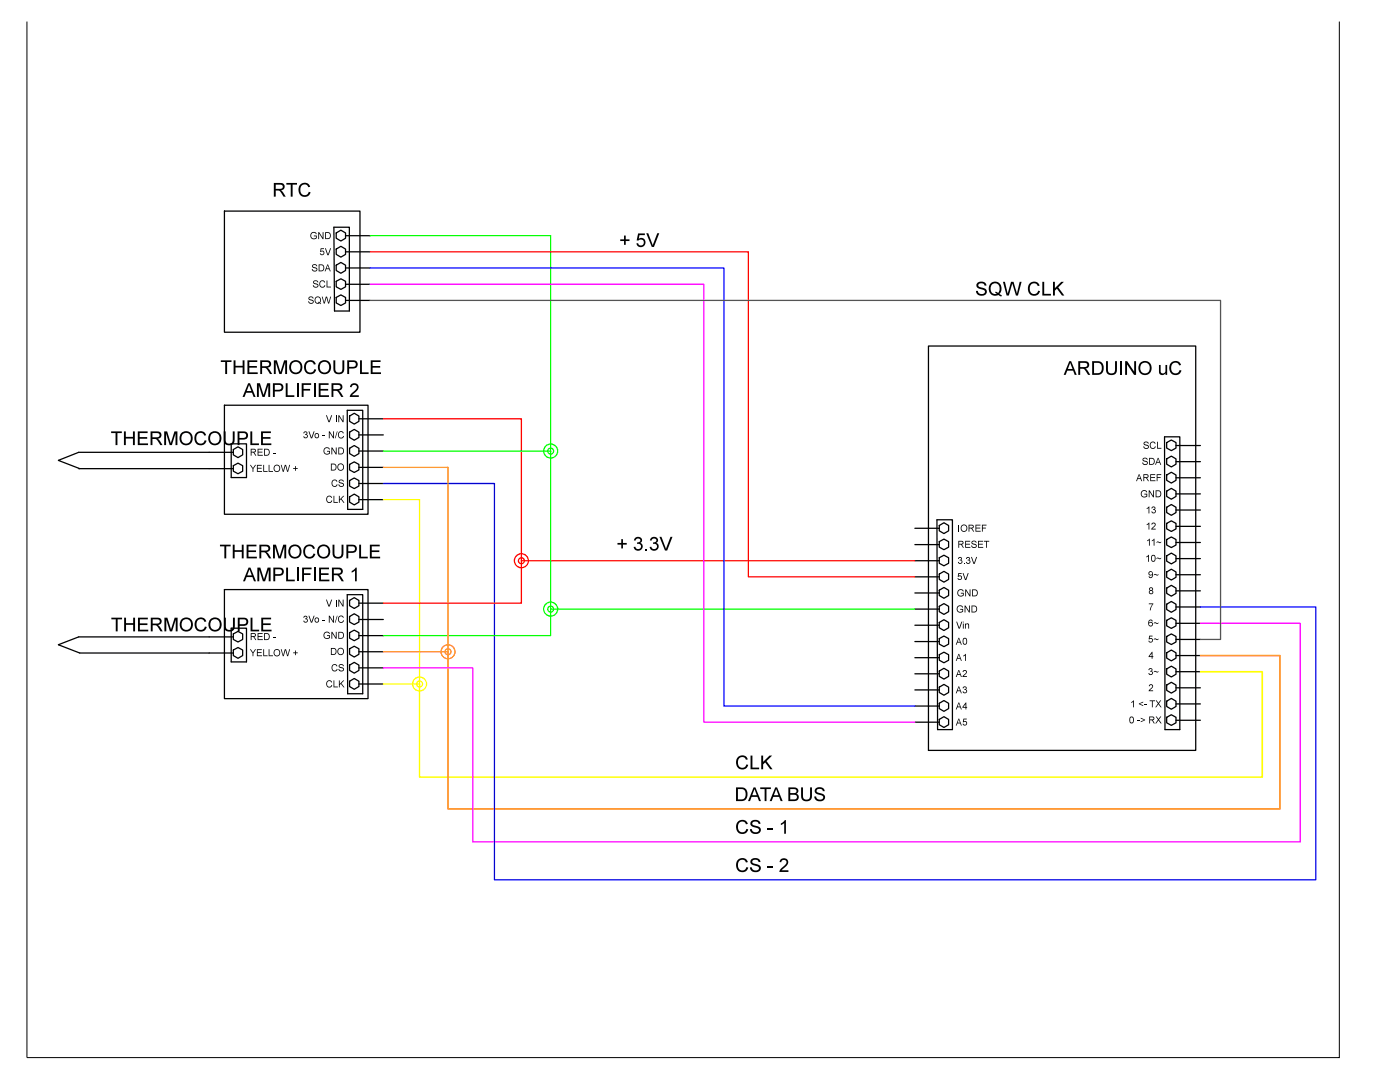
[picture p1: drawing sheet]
<svg xmlns="http://www.w3.org/2000/svg" width="279mm" height="216mm" viewBox="0 0 279 216" stroke-linecap="round" stroke-linejoin="round" font-family="sans-serif">
<g fill="#000">
<path d="M57.1 36.5h2.2v.3h-.9v2.4h-.4v-2.4h-.9zM60 36.8a1.16 1.16 0 0 1 1.9 .5l-.4 .1a.86 .86 0 0 0-1.1-.5 .86 .86 0 0 0-.4 1.2 .84 .84 0 0 0 .7 .8 .84 .84 0 0 0 .9-.6l.4 .1a1.26 1.26 0 0 1-1.6 .8 1.26 1.26 0 0 1-.8-1.6zM62.4 52.8a.57 .57 0 0 1 .9 .3h-.2a.33 .33 0 0 0-.3-.3 .33 .33 0 0 0-.3 .4 .72 .72 0 0 1 .8 .7 .59 .59 0 0 1-.6 .3 .59 .59 0 0 1-.5-.5h.2a.35 .35 0 0 0 .4 .4 .35 .35 0 0 0 .3-.5h-.1a.53 .53 0 0 1-.5-.1 .53 .53 0 0 1-.2-.6zM62.6 56a.57 .57 0 0 1 .9 .4h-.1a.33 .33 0 0 0-.4-.3 .33 .33 0 0 0-.3 .3 .72 .72 0 0 1 .8 .7 .59 .59 0 0 1-.6 .3 .59 .59 0 0 1-.5-.5h.2a.35 .35 0 0 0 .4 .4 .35 .35 0 0 0 .3-.5h-.1a.53 .53 0 0 1-.5-.1 .53 .53 0 0 1-.2-.6zM62.1 46.5a.64 .64 0 0 1 1.1 .2h-.1a.57 .57 0 0 0-.9 0 .57 .57 0 0 0 0 .8 .57 .57 0 0 0 .9-.1v-.2h-.5v-.2h.6v.5a.76 .76 0 0 1-1.1 .1 .76 .76 0 0 1 0-1.1zM63.5 46.3h.2l.7 1.1v-1.1h.2v1.4h-.2l-.7-1.1v1.1h-.2zM64 49.5h.7v.2h-.6v.4a.45 .45 0 0 1 .6 .2 .45 .45 0 0 1-.3 .6 .45 .45 0 0 1-.6-.4h.2a.29 .29 0 0 0 .4 .2 .29 .29 0 0 0 .1-.4 .29 .29 0 0 0-.5 0h-.1zM63.9 56.1l.6-.1 .4 .3-.2 .1a.49 .49 0 0 0-.7-.2 .49 .49 0 0 0-.1 .8 .43 .43 0 0 0 .5 .2 .43 .43 0 0 0 .4-.3h.1a.66 .66 0 0 1-.9 .4 .66 .66 0 0 1-.2-1zM65.2 56h.1v1.2h.7v.2h-.8zM64.9 49.5h.1l.5 1.3 .4-1.3h.2l-.5 1.4h-.3zM124.5 47h.4v.8h.7v.3h-.7v.8h-.4v-.8h-.7v-.3h.7zM127.4 46.6h1.3v.3h-1.1l-.1 .8a.91 .91 0 0 1 1.2 .3 .91 .91 0 0 1-.3 1.2 .91 .91 0 0 1-1.2-.2l-.2-.4 .4-.1a.59 .59 0 0 0 .8 .3 .59 .59 0 0 0 .1-.9 .59 .59 0 0 0-.9 .1h-.3z"/>
<path d="M129 46.5h.4l.9 2.5 .9-2.5h.4l-1.1 2.8h-.4zM195.1 56.4a1.09 1.09 0 0 1 1.8 .6h-.4a.63 .63 0 0 0-.7-.5 .63 .63 0 0 0-.5 .6l.3 .2a1.3 1.3 0 0 1 1.3 .9 1.11 1.11 0 0 1-1.1 .8 1.11 1.11 0 0 1-1-1h.3a.71 .71 0 0 0 .7 .7 .71 .71 0 0 0 .8-.6l-.4-.3a1.11 1.11 0 0 1-1.3-1.1zM200.2 56.2h.4l.5 2.4 .7-2.4h.5l.6 2.4 .6-2.4h.4l-.7 2.8h-.4l-.8-2.4-.7 2.4h-.4zM205.6 56.5a1.16 1.16 0 0 1 1.9 .5l-.4 .1a.87 .87 0 0 0-1.2-.5 .87 .87 0 0 0-.4 1.2 .84 .84 0 0 0 .8 .9 .84 .84 0 0 0 .9-.7l.4 .1a1.27 1.27 0 0 1-1.6 .8 1.27 1.27 0 0 1-.8-1.6zM208 56.2h.4v2.4h1.3v.4h-1.7zM210.1 56.2h.4v1.3l1.3-1.3h.5l-1.1 1.1 1.2 1.7h-.5l-1-1.4-.4 .4v1h-.4zM44.1 71.9h2.1v.3h-.9v2.4h-.4v-2.4h-.8zM46.6 71.9h.4v1.1h1.4v-1.1h.4v2.7h-.4v-1.3h-1.4v1.3h-.4zM49.4 71.9h1.9v.3h-1.5v.8h1.5v.4h-1.5v.9h1.6v.3h-2zM51.3 76.5h.6l.7 2.3 .7-2.3h.6v2.7h-.4v-2.3l-.7 2.3h-.4l-.7-2.3v2.3h-.4zM54.7 71.9h.5l.8 2.3 .7-2.3h.6v2.7h-.4v-2.3l-.7 2.3h-.4l-.8-2.3v2.3h-.3zM57 76.5h.4v2.4h1.3v.3h-1.7z"/>
<path d="M60.2 76.5h1.9v.3h-1.5v.8h1.3v.3h-1.3v1.3h-.4zM61.7 59.3a.56 .56 0 0 1 .9 .3h-.2a.32 .32 0 0 0-.4-.3 .32 .32 0 0 0-.2 .4 .72 .72 0 0 1 .8 .6 .58 .58 0 0 1-.6 .3 .58 .58 0 0 1-.5-.5h.2a.35 .35 0 0 0 .4 .4 .35 .35 0 0 0 .3-.5h-.1a.5 .5 0 0 1-.6-.1 .5 .5 0 0 1 0-.6zM61.1 72.1a1.17 1.17 0 0 1 1.9 .6h-.4a.87 .87 0 0 0-1.1-.4 .87 .87 0 0 0-.4 1.2 .84 .84 0 0 0 .7 .8 .84 .84 0 0 0 .9-.6l.4 .1a1.27 1.27 0 0 1-1.6 .8 1.27 1.27 0 0 1-.8-1.6zM63.6 76.5h2v.3h-1.6v.8h1.5v.3h-1.5v1h1.7v.3h-2.1zM64.2 59.2h.2l.3 1.2 .3-1.2h.3l.3 1.2 .3-1.2h.2l-.4 1.4h-.2l-.4-1.2-.3 1.2h-.2zM66.5 71.9h.4v1.6a.73 .73 0 0 0 .7 .9 .73 .73 0 0 0 .7-.9v-1.6h.4v1.6a1.09 1.09 0 0 1-1.1 1.2 1.09 1.09 0 0 1-1.1-1.2zM70.1 76.7a.9 .9 0 0 1 1.4 .2 .9 .9 0 0 1-.5 1.3l-.7 .7h1.3v.3h-1.8a2.92 2.92 0 0 1 1.3-1.6 .52 .52 0 0 0-.2-.8 .52 .52 0 0 0-.7 .5l-.4-.1zM71.9 71.9h.3v2.4h1.4v.3h-1.7zM74 71.9h2v.3h-1.6v.8h1.5v.4h-1.5v.9h1.6v.3h-2zM220.7 72.1h.4v1.5a.73 .73 0 0 0 .7 .9 .73 .73 0 0 0 .7-.9v-1.5h.4v1.5a1.1 1.1 0 0 1-1.1 1.2 1.1 1.1 0 0 1-1.1-1.2zM224.5 72.1h.4l1.4 2.1v-2.1h.4v2.7h-.4l-1.4-2.1v2.1h-.4zM231.3 72.8h.3v1.1a.5 .5 0 0 0 .5 .6 .5 .5 0 0 0 .5-.6v-1.1h.3v2h-.3v-.3a.69 .69 0 0 1-.8 .3 .69 .69 0 0 1-.5-.8z"/>
<path d="M233.8 72.3a1.17 1.17 0 0 1 1.9 .5l-.4 .1a.87 .87 0 0 0-1.1-.4 .87 .87 0 0 0-.5 1.1 .84 .84 0 0 0 .8 .9 .84 .84 0 0 0 .9-.7l.4 .1a1.27 1.27 0 0 1-1.6 .9 1.27 1.27 0 0 1-.8-1.7zM22.2 86.1h2.1v.3h-.9v2.4h-.3v-2.4h-.9zM24.7 86.1h.4v1.1h1.4v-1.1h.4v2.7h-.4v-1.3h-1.4v1.3h-.4zM27.5 86.1h2v.3h-1.6v.8h1.5v.4h-1.5v.9h1.6v.3h-2zM32.8 86.1h.6l.7 2.3 .7-2.3h.6v2.7h-.4v-2.3l-.7 2.3h-.4l-.8-2.3v2.3h-.3zM39.2 86.3a1.17 1.17 0 0 1 1.9 .5l-.3 .1a.87 .87 0 0 0-1.2-.4 .87 .87 0 0 0-.4 1.1 .84 .84 0 0 0 .7 .9 .84 .84 0 0 0 .9-.7l.4 .1a1.27 1.27 0 0 1-1.6 .9 1.27 1.27 0 0 1-.8-1.6zM44.7 86.1h.3v1.5a.73 .73 0 0 0 .7 .9 .73 .73 0 0 0 .7-.9v-1.5h.4v1.6a1.09 1.09 0 0 1-1.1 1.2 1.09 1.09 0 0 1-1-1.2zM50 86.1h.3v2.4h1.4v.3h-1.7zM49.9 92.8h.2l.4 .6 .4-.6h.2l-.5 .8v.5h-.2v-.5zM51.3 92.8h1v.1h-.9v.4h.8v.2h-.8v.5h.9v.1h-1zM51.4 89.5h1v.2h-.8v.4h.8v.2h-.8v.5h.9v.1h-1.1zM52.1 86.1h2v.3h-1.6v.8h1.5v.4h-1.5v.9h1.6v.3h-2z"/>
<path d="M52.5 92.8h.2v1.2h.7v.1h-.9zM53.6 92.8h.2v1.2h.7v.1h-.9zM54.5 90.3h.5v.2h-.5zM56 92.8h.2l.3 1.2 .3-1.2h.3l.3 1.2 .3-1.2h.2l-.4 1.3h-.2l-.3-1.2-.4 1.2h-.2zM58.9 93h.1v.4h.4v.2h-.4v.3h-.1v-.3h-.4v-.2h.4zM60.7 86.2a.36 .36 0 0 1 .5-.1 .36 .36 0 0 1 0 .6 .44 .44 0 0 1 0 .7 .44 .44 0 0 1-.7-.3l.2-.1a.29 .29 0 0 0 .3 .3 .29 .29 0 0 0 .3-.3 .29 .29 0 0 0-.4-.2v-.2a.23 .23 0 0 0 .3-.1 .23 .23 0 0 0-.2-.3 .23 .23 0 0 0-.3 .2h-.2zM61.6 86.1h.1l.5 1.2 .4-1.2h.2l-.5 1.4h-.2zM64.3 86.9h.5v.1h-.5zM64.7 89.4a.64 .64 0 0 1 1.1 .3h-.1a.57 .57 0 0 0-.9-.1 .57 .57 0 0 0 0 .9 .57 .57 0 0 0 .9-.1v-.3h-.4v-.1h.5v.5a.76 .76 0 0 1-1 0 .76 .76 0 0 1-.1-1.1zM65.1 82.9h.1l.5 1.2 .4-1.2h.2l-.5 1.3h-.3zM65.6 86.1h.2l.7 1.1v-1.1h.2v1.4h-.2l-.7-1.1v1.1h-.2zM66.1 89.3h.2l.7 1.1v-1.1h.2v1.4h-.2l-.7-1.1v1.1h-.2z"/>
<path d="M65.3 99.1l.6-.2 .4 .4-.2 .1a.49 .49 0 0 0-.7-.2 .49 .49 0 0 0-.1 .7 .43 .43 0 0 0 .5 .3 .43 .43 0 0 0 .3-.4l.2 .1a.66 .66 0 0 1-1 .4 .66 .66 0 0 1-.1-1.1zM67.2 86.1h.2l-.4 1.4h-.2zM67 82.9h.2v1.3h-.2zM66.3 95.9l.7-.2 .3 .4h-.1a.49 .49 0 0 0-.8-.1 .49 .49 0 0 0 0 .7 .43 .43 0 0 0 .4 .3 .43 .43 0 0 0 .4-.4l.2 .1a.67 .67 0 0 1-1 .3 .67 .67 0 0 1-.2-1zM67.5 82.9h.2l.7 1.1v-1.1h.2v1.3h-.2l-.7-1.1v1.1h-.2zM67.7 95.8a.57 .57 0 0 1 .9 .3h-.1a.33 .33 0 0 0-.4-.3 .33 .33 0 0 0-.3 .4 .73 .73 0 0 1 .8 .6 .59 .59 0 0 1-.6 .3 .59 .59 0 0 1-.5-.5h.2a.35 .35 0 0 0 .4 .4 .35 .35 0 0 0 .3-.4l-.1-.1a.53 .53 0 0 1-.5-.1 .53 .53 0 0 1-.2-.5zM67.6 86.2l.7-.1 .3 .3-.2 .1a.49 .49 0 0 0-.7-.2 .49 .49 0 0 0 0 .8 .43 .43 0 0 0 .4 .2 .43 .43 0 0 0 .4-.3h.1a.66 .66 0 0 1-.9 .4 .66 .66 0 0 1-.2-1zM228.1 91.4a.57 .57 0 0 1 .9 .3h-.1a.33 .33 0 0 0-.4-.3 .33 .33 0 0 0-.3 .4 .72 .72 0 0 1 .9 .7 .59 .59 0 0 1-.7 .3 .59 .59 0 0 1-.4-.5h.1a.35 .35 0 0 0 .4 .4 .35 .35 0 0 0 .3-.5h-.1a.53 .53 0 0 1-.5-.1 .53 .53 0 0 1-.1-.6zM228.4 88.2a.57 .57 0 0 1 .9 .3h-.2a.33 .33 0 0 0-.4-.3 .33 .33 0 0 0-.3 .4 .72 .72 0 0 1 .9 .7 .59 .59 0 0 1-.6 .3 .59 .59 0 0 1-.5-.5h.1a.35 .35 0 0 0 .4 .3 .35 .35 0 0 0 .3-.4 .53 .53 0 0 1-.6-.2 .53 .53 0 0 1-.1-.5zM227.9 98a.64 .64 0 0 1 1 .2l-.1 .1a.57 .57 0 0 0-.9-.1 .57 .57 0 0 0 0 .8 .57 .57 0 0 0 .9 0v-.3h-.4v-.2h.6v.5a.76 .76 0 0 1-1.1 .1 .76 .76 0 0 1 0-1.1zM229.3 97.8h.1l.7 1.2v-1.2h.2v1.4h-.2l-.7-1.1v1.1h-.1zM229.6 94.6h.9v.2h-.8v.4h.8v.2h-.8v.4h.9v.2h-1z"/>
<path d="M229.6 88.3l.7-.2 .3 .4-.1 .1a.49 .49 0 0 0-.8-.2 .49 .49 0 0 0 0 .7 .43 .43 0 0 0 .4 .3 .43 .43 0 0 0 .4-.3h.2a.66 .66 0 0 1-1 .4 .66 .66 0 0 1-.2-1.1zM230.8 94.6h1v.2h-.8v.4h.6v.2h-.6v.6h-.2zM230.9 88.1h.2v1.3h.7v.1h-.9zM43.9 108.7h2.1v.3h-.8v2.4h-.4v-2.4h-.9zM46.5 108.7h.3v1.1h1.5v-1.1h.3v2.7h-.3v-1.3h-1.5v1.3h-.3zM49.2 108.7h2v.3h-1.6v.8h1.5v.4h-1.5v.9h1.7v.3h-2.1zM51.4 113.3h.6l.7 2.3 .7-2.3h.6v2.7h-.4v-2.3l-.7 2.3h-.4l-.8-2.3v2.3h-.3zM54.5 108.7h.6l.7 2.3 .7-2.3h.6v2.7h-.4v-2.3l-.7 2.3h-.4l-.7-2.3v2.3h-.4zM57.1 113.3h.4v2.4h1.3v.3h-1.7zM60.3 113.3h1.9v.3h-1.5v.8h1.3v.3h-1.3v1.3h-.4zM60.9 108.9a1.17 1.17 0 0 1 2 .6h-.4a.87 .87 0 0 0-1.2-.4 .87 .87 0 0 0-.4 1.1 .84 .84 0 0 0 .7 .9 .84 .84 0 0 0 1-.6h.3a1.27 1.27 0 0 1-1.6 .9 1.27 1.27 0 0 1-.8-1.6zM63.7 113.3h2v.3h-1.6v.8h1.5v.3h-1.5v1h1.6v.3h-2z"/>
<path d="M66.6 98.9h.1v1.3h.7v.1h-.8zM67.6 98.9h.2v.7l.7-.7h.2l-.6 .6 .7 .8h-.2l-.6-.7-.2 .3v.4h-.2zM66.4 108.7h.3v1.6a.73 .73 0 0 0 .8 .8 .73 .73 0 0 0 .7-.8v-1.6h.3v1.6a1.09 1.09 0 0 1-1 1.2 1.09 1.09 0 0 1-1.1-1.2zM70.2 113.9l.8-.6h.2v2.7h-.3v-2.1l-.7 .4zM71.7 108.7h.4v2.4h1.3v.3h-1.7zM73.8 108.7h2v.3h-1.6v.8h1.5v.4h-1.5v.9h1.7v.3h-2.1zM124 107.6h.3v.7h.8v.4h-.8v.7h-.3v-.7h-.8v-.4h.8zM126.8 107.3a.72 .72 0 0 1 1.1 0 .72 .72 0 0 1-.1 1 .87 .87 0 0 1 0 1.5 .87 .87 0 0 1-1.3-.7h.3a.55 .55 0 0 0 .6 .5 .55 .55 0 0 0 .5-.7 .55 .55 0 0 0-.8-.4l.1-.3a.44 .44 0 0 0 .6-.2 .44 .44 0 0 0-.2-.6 .44 .44 0 0 0-.6 .2l-.2 .3-.3-.1zM128.8 109.5h.3v.4h-.3zM130 107.3a.72 .72 0 0 1 1.1 0 .72 .72 0 0 1-.1 1 .87 .87 0 0 1 0 1.5 .87 .87 0 0 1-1.3-.7h.3a.55 .55 0 0 0 .6 .5 .55 .55 0 0 0 .5-.7 .55 .55 0 0 0-.8-.4l.1-.3a.44 .44 0 0 0 .5-.2 .44 .44 0 0 0-.1-.6 .44 .44 0 0 0-.6 .2l-.2 .3-.3-.1zM131.6 107.1h.4l.9 2.4 .9-2.4h.4l-1.1 2.8h-.4zM191.3 114.3h.6v.2h-.5l-.1 .4a.45 .45 0 0 1 .7 .2 .45 .45 0 0 1-.4 .6 .45 .45 0 0 1-.5-.3h.2a.29 .29 0 0 0 .4 .1 .29 .29 0 0 0 .1-.4 .29 .29 0 0 0-.5 0h-.2z"/>
<path d="M191.3 111.2a.36 .36 0 0 1 .6 0 .36 .36 0 0 1-.1 .5 .43 .43 0 0 1 0 .8 .43 .43 0 0 1-.6-.4h.1a.28 .28 0 0 0 .4 .3 .28 .28 0 0 0 .2-.4 .28 .28 0 0 0-.4-.2v-.1a.23 .23 0 0 0 .3-.2 .23 .23 0 0 0-.2-.3 .23 .23 0 0 0-.2 .2l-.2 .1zM191.3 104.7h.2v1.4h-.2zM191.2 117.8a.64 .64 0 0 1 1.1 .2h-.1a.57 .57 0 0 0-.9 0 .57 .57 0 0 0 0 .8 .57 .57 0 0 0 .9-.1v-.2h-.4v-.2h.5v.5a.76 .76 0 0 1-1 .1 .76 .76 0 0 1-.1-1.1zM192.3 112.4h.2v.1h-.2zM192.1 114.3h.2l.4 1.3 .4-1.3h.2l-.5 1.4h-.2zM192.6 107.9h1v.2h-.8v.4h.8v.2h-.8v.4h.9v.2h-1.1zM192.6 117.6h.2l.7 1.1v-1.1h.2v1.4h-.2l-.7-1.1v1.1h-.2zM192.9 111.2a.36 .36 0 0 1 .6 0 .36 .36 0 0 1-.1 .5 .43 .43 0 0 1 0 .8 .43 .43 0 0 1-.6-.4h.1a.28 .28 0 0 0 .4 .3 .28 .28 0 0 0 .2-.4 .28 .28 0 0 0-.4-.2v-.1a.23 .23 0 0 0 .3-.2 .23 .23 0 0 0-.2-.3 .23 .23 0 0 0-.2 .2l-.2 .1zM194 108a.56 .56 0 0 1 .9 .3h-.2a.33 .33 0 0 0-.3-.3 .33 .33 0 0 0-.3 .4 .72 .72 0 0 1 .8 .6 .59 .59 0 0 1-.6 .3 .59 .59 0 0 1-.5-.5h.2a.35 .35 0 0 0 .4 .4 .35 .35 0 0 0 .3-.4l-.1-.1a.53 .53 0 0 1-.5-.1 .53 .53 0 0 1-.2-.5zM193.8 111.1h.2l.4 1.3 .4-1.3h.2l-.5 1.4h-.2zM194.7 104.7h1v.2h-.9v.4h.8v.2h-.8v.4h.9v.2h-1zM195.2 107.9h1v.2h-.8v.4h.7v.2h-.7v.4h.8v.2h-1z"/>
<path d="M196 104.7h.9v.2h-.8v.4h.7v.2h-.7v.6h-.1zM196.3 107.9h1.1v.2h-.4v1.2h-.2v-1.2h-.5zM228.8 111.1l.5-.4v1.4h-.2v-1.1l-.3 .2zM228.8 104.6l.6-.3v1.4h-.2v-1.1l-.4 .2zM228.8 101.4l.6-.3v1.3h-.2v-1l-.4 .2zM228.9 107.8l.6-.3v1.4h-.2v-1.1l-.4 .2zM229.9 101.2a.36 .36 0 0 1 .6-.1 .36 .36 0 0 1-.1 .6 .43 .43 0 0 1 0 .7 .43 .43 0 0 1-.6-.3l.1-.1a.28 .28 0 0 0 .4 .3 .28 .28 0 0 0 .2-.3 .28 .28 0 0 0-.4-.2v-.2a.23 .23 0 0 0 .3-.2 .23 .23 0 0 0-.2-.2 .23 .23 0 0 0-.2 .2h-.2zM230.4 114.6l.6 .1 .2-.2-.1 .3h-.3a.34 .34 0 0 0-.5 .1zM229.9 107.8l.5-.3v1.4h-.2v-1.1l-.3 .2zM229.9 104.4a.48 .48 0 0 1 .7 .2 .48 .48 0 0 1-.3 .6l-.3 .3h.6v.2h-.9l.2-.3a.71 .71 0 0 0 .5-.9h-.3l-.2 .2h-.1zM230.9 111.3l.6 .1 .2-.1v.2l-.3 .1a.34 .34 0 0 0-.6 0zM230.9 108.1l.6 .1 .3-.2-.1 .3-.3 .1a.34 .34 0 0 0-.6 0z"/>
<path d="M22.2 123.2h2.2v.4h-.9v2.4h-.4v-2.4h-.9zM24.8 123.2h.4v1.1h1.4v-1.1h.4v2.8h-.4v-1.3h-1.4v1.3h-.4zM27.5 123.2h2v.4h-1.6v.8h1.5v.3h-1.5v.9h1.7v.4h-2.1zM32.8 123.2h.6l.7 2.4 .8-2.4h.5v2.8h-.3v-2.3l-.8 2.3h-.4l-.7-2.3v2.3h-.4zM39.3 123.5a1.17 1.17 0 0 1 1.9 .5l-.4 .1a.87 .87 0 0 0-1.2-.5 .87 .87 0 0 0-.4 1.2 .84 .84 0 0 0 .8 .9 .84 .84 0 0 0 .9-.7l.4 .1a1.27 1.27 0 0 1-1.6 .9 1.27 1.27 0 0 1-.8-1.7zM44.7 123.2h.4v1.6a.73 .73 0 0 0 .7 .9 .73 .73 0 0 0 .7-.9v-1.6h.4v1.6a1.09 1.09 0 0 1-1.1 1.2 1.09 1.09 0 0 1-1.1-1.2zM50 123.2h.4v2.4h1.3v.4h-1.7zM49.9 129.5h.2l.4 .7 .4-.7h.2l-.5 .8v.6h-.2v-.6zM51.3 129.5h1v.2h-.9v.4h.8v.2h-.8v.5h.9v.1h-1zM51.4 126.3h1v.2h-.8v.4h.8v.2h-.8v.5h.9v.1h-1.1zM52.1 123.2h2v.4h-1.6v.8h1.5v.3h-1.5v.9h1.7v.4h-2.1zM52.5 129.5h.2v1.3h.7v.1h-.9z"/>
<path d="M53.6 129.5h.2v1.3h.7v.1h-.9zM54.5 127.1h.5v.2h-.5zM56 129.5h.2l.3 1.2 .3-1.2h.3l.3 1.2 .3-1.2h.2l-.4 1.4h-.2l-.3-1.2-.4 1.2h-.2zM58.9 129.8h.1v.4h.4v.1h-.4v.4h-.1v-.4h-.4v-.1h.4zM60.7 123a.36 .36 0 0 1 .5-.1 .36 .36 0 0 1 0 .6 .44 .44 0 0 1 0 .7 .44 .44 0 0 1-.7-.3l.2-.1a.29 .29 0 0 0 .3 .3 .29 .29 0 0 0 .3-.3 .29 .29 0 0 0-.4-.2v-.2a.23 .23 0 0 0 .3-.2 .23 .23 0 0 0-.2-.2 .23 .23 0 0 0-.3 .2h-.2zM61.6 122.9h.1l.5 1.2 .4-1.2h.2l-.5 1.3h-.2zM64.3 123.7h.5v.1h-.5zM64.7 126.2a.64 .64 0 0 1 1.1 .3h-.1a.57 .57 0 0 0-.9-.1 .57 .57 0 0 0 0 .9 .57 .57 0 0 0 .9-.1v-.3h-.4v-.2h.5v.6a.76 .76 0 0 1-1 0 .76 .76 0 0 1-.1-1.1zM65.1 119.6h.1l.5 1.3 .4-1.3h.2l-.5 1.4h-.3zM65.6 122.9h.2l.7 1.1v-1.1h.2v1.3h-.2l-.7-1.1v1.1h-.2zM66.1 126.1h.2l.7 1.1v-1.1h.2v1.4h-.2l-.7-1.1v1.1h-.2zM65.3 135.9l.6-.1 .4 .3-.2 .1a.49 .49 0 0 0-.7-.2 .49 .49 0 0 0-.1 .8 .43 .43 0 0 0 .5 .2 .43 .43 0 0 0 .3-.3h.2a.66 .66 0 0 1-1 .4 .66 .66 0 0 1-.1-1z"/>
<path d="M66.6 135.8h.1v1.2h.7v.2h-.8zM67.2 122.9h.2l-.4 1.3h-.2zM67 119.6h.2v1.4h-.2zM66.3 132.7l.7-.2 .3 .4-.1 .1a.49 .49 0 0 0-.8-.2 .49 .49 0 0 0 0 .7 .43 .43 0 0 0 .4 .3 .43 .43 0 0 0 .4-.3h.2a.67 .67 0 0 1-1 .4 .67 .67 0 0 1-.2-1.1zM67.5 119.6h.2l.7 1.2v-1.2h.2v1.4h-.2l-.7-1.1v1.1h-.2zM67.7 132.6a.57 .57 0 0 1 .9 .3h-.1a.33 .33 0 0 0-.4-.3 .33 .33 0 0 0-.3 .4 .73 .73 0 0 1 .8 .7 .59 .59 0 0 1-.6 .3 .59 .59 0 0 1-.5-.5h.2a.35 .35 0 0 0 .4 .4 .35 .35 0 0 0 .3-.5h-.1a.53 .53 0 0 1-.5-.1 .53 .53 0 0 1-.2-.6zM67.6 135.8h.2v.7l.7-.7h.2l-.6 .5 .7 .9h-.2l-.6-.7-.2 .2v.5h-.2zM67.6 123l.7-.2 .3 .4-.2 .1a.49 .49 0 0 0-.7-.2 .49 .49 0 0 0 0 .8 .43 .43 0 0 0 .4 .2 .43 .43 0 0 0 .4-.3h.1a.66 .66 0 0 1-.9 .4 .66 .66 0 0 1-.2-1zM190.8 124h.2l.4 1.3 .5-1.3h.1l-.4 1.4h-.3zM191.1 121a.64 .64 0 0 1 1.1 .2l-.2 .1a.57 .57 0 0 0-.8-.1 .57 .57 0 0 0 0 .8 .57 .57 0 0 0 .8-.1v-.2h-.4v-.2h.6v.5a.76 .76 0 0 1-1.1 .1 .76 .76 0 0 1 0-1.1zM192.3 137.1a.36 .36 0 0 1 .5-.1 .36 .36 0 0 1-.1 .6 .43 .43 0 0 1 .1 .7 .43 .43 0 0 1-.7-.3l.2-.1a.28 .28 0 0 0 .3 .3 .28 .28 0 0 0 .2-.3 .28 .28 0 0 0-.4-.2l.1-.2a.23 .23 0 0 0 .3-.2 .23 .23 0 0 0-.2-.2 .23 .23 0 0 0-.3 .2h-.2zM192.5 120.8h.2l.7 1.1v-1.1h.1v1.4h-.1l-.7-1.1v1.1h-.2z"/>
<path d="M192.6 124.4h.1v.2a.35 .35 0 0 1 .5-.2 .35 .35 0 0 1 .2 .4v.6h-.2v-.6a.24 .24 0 0 0-.1-.3 .24 .24 0 0 0-.3 .2l-.1 .7h-.1zM192.2 130.8l.6-.3v1.4h-.2v-1.1l-.4 .2zM192.2 133.8a.48 .48 0 0 1 .8 .2 .48 .48 0 0 1-.4 .7l-.3 .2h.7v.2h-.9l.1-.3a.71 .71 0 0 0 .5-.9h-.3l-.1 .2h-.2zM229.3 133.4a.36 .36 0 0 1 .6 0 .36 .36 0 0 1-.1 .5 .43 .43 0 0 1 .1 .8 .43 .43 0 0 1-.7-.4h.2a.28 .28 0 0 0 .3 .3 .28 .28 0 0 0 .2-.4 .28 .28 0 0 0-.4-.2v-.1a.23 .23 0 0 0 .3-.2 .23 .23 0 0 0-.1-.3 .23 .23 0 0 0-.3 .2l-.2 .1zM229.4 126.8h.6v.2h-.5l-.1 .4a.45 .45 0 0 1 .7 .2 .45 .45 0 0 1-.4 .6 .45 .45 0 0 1-.5-.4h.2a.29 .29 0 0 0 .4 .2 .29 .29 0 0 0 .1-.4 .29 .29 0 0 0-.5 0h-.2zM229.3 120.4h.9l-.6 1.4h-.1v-.4l.5-.8h-.7zM229.4 136.6a.47 .47 0 0 1 .7 .3 .47 .47 0 0 1-.4 .6l-.2 .3h.6v.1h-.9l.2-.3a.61 .61 0 0 0 .4-.9l-.5 .2zM230.4 133.9l.6 .1 .2-.1-.1 .2-.3 .1a.34 .34 0 0 0-.5 0zM230.4 127.4l.6 .2 .2-.2-.1 .2-.3 .1a.34 .34 0 0 0-.5 0zM230.4 124.2l.6 .1 .2-.1-.1 .2-.3 .1a.34 .34 0 0 0-.5 0zM147.3 151a1.17 1.17 0 0 1 1.9 .5l-.3 .1a.87 .87 0 0 0-1.2-.4 .87 .87 0 0 0-.4 1.1 .84 .84 0 0 0 .7 .9 .84 .84 0 0 0 .9-.7l.4 .1a1.27 1.27 0 0 1-1.6 .9 1.27 1.27 0 0 1-.8-1.7zM149.8 150.8h.4v2.4h1.3v.3h-1.7z"/>
<path d="M151.9 150.8h.4v1.2l1.3-1.2h.5l-1.1 1.1 1.2 1.6h-.5l-1-1.4-.4 .4v1h-.4zM151.7 157.1h2.1v.4h-.8v2.4h-.4v-2.4h-.9zM159.9 157.1h.4v1.6a.73 .73 0 0 0 .7 .9 .73 .73 0 0 0 .7-.9v-1.6h.3v1.6a1.09 1.09 0 0 1-1 1.2 1.09 1.09 0 0 1-1.1-1.2zM162.8 157.3a1.08 1.08 0 0 1 1.8 .6h-.4a.63 .63 0 0 0-.6-.5 .63 .63 0 0 0-.6 .5l.3 .3a1.29 1.29 0 0 1 1.4 .9 1.11 1.11 0 0 1-1.2 .8 1.11 1.11 0 0 1-1-1h.4a.71 .71 0 0 0 .7 .7 .71 .71 0 0 0 .7-.6l-.4-.3a1.11 1.11 0 0 1-1.3-1.1zM192.3 143.4h.6v.2h-.5l-.1 .4a.45 .45 0 0 1 .7 .2 .45 .45 0 0 1-.3 .6 .45 .45 0 0 1-.6-.4h.2a.29 .29 0 0 0 .4 .2 .29 .29 0 0 0 .1-.5 .29 .29 0 0 0-.5 0h-.1zM225.8 140.1l.5-.4v1.4h-.2v-1l-.3 .2zM227 143.8h.4v.1h-.4zM227.3 140.4l.9-.4v.2l-.7 .2 .7 .3v.2l-.9-.4zM228.3 140.5h.5v.2h-.5zM227.7 143.2l.8 .4v.1l-.8 .4v-.2l.7-.2-.7-.3zM229.4 139.7h1.1v.2h-.4v1.2h-.2v-1.2h-.5zM230.6 139.7h.2l.4 .6 .3-.6h.2l-.4 .7 .5 .7h-.2l-.4-.6-.5 .6h-.2l.6-.7z"/>
<path d="M230.6 143h.2l.4 .5 .4-.5h.2l-.5 .6 .5 .8h-.2l-.4-.7-.4 .7h-.2l.5-.8zM147.3 163.9a1.17 1.17 0 0 1 1.9 .5l-.3 .1a.87 .87 0 0 0-1.2-.5 .87 .87 0 0 0-.4 1.2 .84 .84 0 0 0 .7 .9 .84 .84 0 0 0 1-.7l.3 .1a1.27 1.27 0 0 1-1.6 .8 1.27 1.27 0 0 1-.8-1.6zM147.3 171.5a1.17 1.17 0 0 1 1.9 .5l-.3 .1a.87 .87 0 0 0-1.2-.5 .87 .87 0 0 0-.4 1.2 .84 .84 0 0 0 .7 .9 .84 .84 0 0 0 1-.7l.3 .1a1.27 1.27 0 0 1-1.6 .9 1.27 1.27 0 0 1-.8-1.7zM150 163.8a1.09 1.09 0 0 1 1.8 .6h-.4a.63 .63 0 0 0-.7-.5 .63 .63 0 0 0-.5 .6l.3 .2a1.3 1.3 0 0 1 1.3 .9 1.12 1.12 0 0 1-1.1 .8 1.12 1.12 0 0 1-1-1h.3a.71 .71 0 0 0 .7 .7 .71 .71 0 0 0 .8-.6l-.4-.3a1.11 1.11 0 0 1-1.3-1.1zM150 171.5a1.09 1.09 0 0 1 1.8 .5h-.4a.63 .63 0 0 0-.7-.5 .63 .63 0 0 0-.5 .6l.3 .2a1.3 1.3 0 0 1 1.3 .9 1.12 1.12 0 0 1-1.1 .8 1.12 1.12 0 0 1-1-.9h.3a.71 .71 0 0 0 .7 .6 .71 .71 0 0 0 .8-.6l-.4-.3a1.11 1.11 0 0 1-1.3-1zM153.2 165.2h1v.3h-1zM153.2 172.8h1v.3h-1zM155.8 164.3l.8-.7h.2v2.8h-.3v-2.2l-.7 .4zM155.8 171.4a.9 .9 0 0 1 1.4 .3 .9 .9 0 0 1-.4 1.3l-.8 .7h1.3v.3h-1.8a2.93 2.93 0 0 1 1.3-1.6 .52 .52 0 0 0-.2-.8 .52 .52 0 0 0-.7 .5l-.3-.1z"/>
<path d="M54.6 36.5h1.3a.75 .75 0 0 1 .9 .6 .75 .75 0 0 1-.7 .9l.9 1.2h-.4l-.7-1-.5-.2h-.4v1.2h-.4zM55 36.8v.9h.8a.45 .45 0 0 0 .6-.4 .45 .45 0 0 0-.5-.5z"/>
<path d="M63.6 52.8h.5a.7 .7 0 0 1 .6 .6 .7 .7 0 0 1-.6 .7h-.5zM63.8 52.9v1.1a.57 .57 0 0 0 .8-.6 .57 .57 0 0 0-.8-.5z"/>
<path d="M65.3 52.8h.2l.5 1.3h-.2l-.1-.4h-.6l-.1 .4h-.2zM65.4 52.9l-.2 .7h.4z"/>
<path d="M64.9 46.3h.5a.7 .7 0 0 1 .6 .7 .7 .7 0 0 1-.6 .7h-.5zM65.1 46.5v1a.57 .57 0 0 0 .8-.5 .57 .57 0 0 0-.8-.5z"/>
<path d="M197.8 56.5a1.37 1.37 0 0 1 1.9 .2 1.37 1.37 0 0 1-.2 1.9l.5 .3-.2 .3-.2-.1a.53 .53 0 0 0-.8-.1 1.43 1.43 0 0 1-1.4-.9 1.43 1.43 0 0 1 .4-1.6zM198 56.8a1.06 1.06 0 0 0-.2 1.3 1.06 1.06 0 0 0 1.2 .5l-.4-.1 .1-.3 .5 .3a1.08 1.08 0 0 0 .3-1.3 1.08 1.08 0 0 0-1.1-.6z"/>
<path d="M49.5 76.5h.4l1.1 2.7h-.4l-.3-.8h-1.2l-.3 .8h-.4zM49.7 76.8l-.5 1.2h1z"/>
<path d="M51.9 71.9h1.2a.75 .75 0 0 1 1 .6 .75 .75 0 0 1-.7 .9l.9 1.2h-.4l-.7-1-.5-.2h-.4v1.2h-.4zM52.3 72.2v.9h.8a.45 .45 0 0 0 .6-.4 .45 .45 0 0 0-.5-.5z"/>
<path d="M54.5 76.5h1a.85 .85 0 0 1 1.1 .8 .85 .85 0 0 1-1.1 .8h-.7v1.1h-.3zM54.8 76.8v1h.7a.5 .5 0 0 0 .7-.5 .5 .5 0 0 0-.7-.5z"/>
<path d="M58.1 72.2a1.36 1.36 0 0 1 1.9 .2 1.36 1.36 0 0 1-.2 1.9 1.36 1.36 0 0 1-1.9-.3l-.2-1zM58.4 72.4a1.07 1.07 0 0 0-.2 1.4 1.07 1.07 0 0 0 1.3 .4 1.06 1.06 0 0 0 .4-1.5 1.06 1.06 0 0 0-1.5-.3z"/>
<path d="M63.8 72.2a1.36 1.36 0 0 1 2 .2 1.36 1.36 0 0 1-.3 1.9 1.36 1.36 0 0 1-1.9-.3l-.1-1zM64.1 72.4a1.07 1.07 0 0 0-.2 1.4 1.07 1.07 0 0 0 1.3 .4 1.06 1.06 0 0 0 .4-1.5 1.06 1.06 0 0 0-1.5-.3z"/>
<path d="M63 59.3a.71 .71 0 0 1 1 .1 .71 .71 0 0 1-.1 1l.2 .2-.1 .1a.37 .37 0 0 0-.6-.1 .76 .76 0 0 1-.6-.5 .76 .76 0 0 1 .2-.8zM63.1 59.5a.57 .57 0 0 0-.1 .7 .57 .57 0 0 0 .6 .2l-.2-.1 .1-.1 .2 .1a.55 .55 0 0 0 .1-.7 .55 .55 0 0 0-.7-.1z"/>
<path d="M66.2 76.5h1.2a.75 .75 0 0 1 .9 .6 .75 .75 0 0 1-.7 .8l.4 .4 .5 .9h-.4l-.7-1.1-.4-.1h-.5v1.2h-.3zM66.5 76.8v.8h.8a.45 .45 0 0 0 .7-.3 .45 .45 0 0 0-.6-.5z"/>
<path d="M69.3 71.9h1a.85 .85 0 0 1 1.1 .8 .85 .85 0 0 1-1 .8h-.7v1.1h-.4zM69.7 72.2v1h.7a.5 .5 0 0 0 .6-.5 .5 .5 0 0 0-.6-.5z"/>
<path d="M213.4 72.1h.4l1.1 2.7h-.4l-.3-.8h-1.2l-.3 .8h-.4zM213.6 72.4l-.5 1.2h.9z"/>
<path d="M215.2 72.1h1.2a.75 .75 0 0 1 1 .6 .75 .75 0 0 1-.8 .8l.4 .4 .6 .9h-.5l-.7-1.1-.4-.1h-.4v1.2h-.4zM215.6 72.4v.8h.7a.45 .45 0 0 0 .7-.3 .45 .45 0 0 0-.6-.5z"/>
<path d="M218 72.1h.9a1.37 1.37 0 0 1 1.4 1.3 1.37 1.37 0 0 1-1.3 1.4h-1zM218.3 72.4v2.1h.6a1.03 1.03 0 0 0 1-1.1 1.03 1.03 0 0 0-1-1z"/>
<path d="M227.6 72.4a1.36 1.36 0 0 1 1.9 .1 1.36 1.36 0 0 1-.2 2 1.36 1.36 0 0 1-2-.3l-.1-1.1zM227.8 72.6a1.07 1.07 0 0 0-.1 1.4 1.07 1.07 0 0 0 1.3 .4 1.06 1.06 0 0 0 .4-1.5 1.06 1.06 0 0 0-1.6-.3z"/>
<path d="M30 86.1h1.3a.75 .75 0 0 1 .9 .6 .75 .75 0 0 1-.7 .9l.9 1.2h-.4l-.7-1.1-.5-.1h-.4v1.2h-.4zM30.4 86.4v.9h.8a.45 .45 0 0 0 .6-.4 .45 .45 0 0 0-.5-.5z"/>
<path d="M36.2 86.4a1.36 1.36 0 0 1 2 .1 1.36 1.36 0 0 1-.3 2 1.36 1.36 0 0 1-1.9-.3l-.2-1zM36.5 86.6a1.07 1.07 0 0 0-.2 1.4 1.07 1.07 0 0 0 1.3 .4 1.06 1.06 0 0 0 .4-1.5 1.06 1.06 0 0 0-1.5-.3z"/>
<path d="M41.9 86.4a1.36 1.36 0 0 1 2 .1 1.36 1.36 0 0 1-.2 2 1.36 1.36 0 0 1-2-.3l-.1-1zM42.2 86.6a1.07 1.07 0 0 0-.2 1.4 1.07 1.07 0 0 0 1.4 .4 1.06 1.06 0 0 0 .3-1.5 1.06 1.06 0 0 0-1.5-.3z"/>
<path d="M47.4 86.1h1a.85 .85 0 0 1 1.1 .8 .85 .85 0 0 1-1 .8h-.7v1.1h-.4zM47.8 86.4v1h.7a.5 .5 0 0 0 .6-.5 .5 .5 0 0 0-.6-.5z"/>
<path d="M50 89.5h.6a.38 .38 0 0 1 .5 .4 .38 .38 0 0 1-.4 .4l.5 .6h-.2l-.4-.5-.2-.1h-.2v.6h-.2zM50.2 89.7v.4h.4a.22 .22 0 0 0 .3-.1 .22 .22 0 0 0-.2-.3z"/>
<path d="M52.7 89.5h.5a.7 .7 0 0 1 .6 .7 .7 .7 0 0 1-.6 .7h-.5zM52.9 89.7v1.1a.57 .57 0 0 0 .8-.6 .57 .57 0 0 0-.8-.5z"/>
<path d="M54.6 93.5a.71 .71 0 0 1 1.4 0 .71 .71 0 0 1-1.4 0zM54.8 93.4a.53 .53 0 0 0 1 0 .53 .53 0 0 0-1 0z"/>
<path d="M62.8 86.9a.5 .5 0 0 1 1 0 .5 .5 0 0 1-1 0zM62.9 86.9a.35 .35 0 0 0 .7 0 .35 .35 0 0 0-.7 0z"/>
<path d="M66 92.5h.5a.7 .7 0 0 1 .7 .7 .7 .7 0 0 1-.7 .7h-.5zM66.2 92.7v1a.57 .57 0 0 0 .8-.5 .57 .57 0 0 0-.8-.5z"/>
<path d="M67.3 93.2a.71 .71 0 0 1 1.4 0 .71 .71 0 0 1-1.4 0zM67.5 93.2a.55 .55 0 0 0 1.1 0 .55 .55 0 0 0-1.1 0z"/>
<path d="M67.5 89.3h.5a.7 .7 0 0 1 .6 .7 .7 .7 0 0 1-.6 .7h-.5zM67.7 89.5v1a.57 .57 0 0 0 .8-.5 .57 .57 0 0 0-.8-.5z"/>
<path d="M227.3 94.6h.1l.5 1.4h-.1l-.2-.4h-.5l-.2 .4h-.2zM227.3 94.8l-.2 .6h.5z"/>
<path d="M228.2 94.6h.6a.38 .38 0 0 1 .4 .3 .38 .38 0 0 1-.3 .5l.4 .6h-.2l-.5-.6h-.2v.6h-.2zM228.4 94.8v.4h.3a.22 .22 0 0 0 .3-.1 .22 .22 0 0 0-.1-.3z"/>
<path d="M229.3 91.4h.5a.7 .7 0 0 1 .7 .6 .7 .7 0 0 1-.7 .8h-.5zM229.5 91.5v1.1a.57 .57 0 0 0 .8-.5 .57 .57 0 0 0-.8-.6z"/>
<path d="M231.1 91.4h.1l.5 1.4h-.1l-.2-.5h-.6l-.1 .5h-.2zM231.1 91.5l-.2 .7h.5z"/>
<path d="M230.6 97.8h.5a.7 .7 0 0 1 .7 .7 .7 .7 0 0 1-.7 .7h-.5zM230.8 98v1.1a.57 .57 0 0 0 .8-.6 .57 .57 0 0 0-.8-.5z"/>
<path d="M49.6 113.3h.4l1.1 2.7h-.4l-.3-.8h-1.2l-.3 .8h-.4zM49.8 113.6l-.5 1.2h1z"/>
<path d="M51.8 108.7h1.2a.75 .75 0 0 1 .9 .6 .75 .75 0 0 1-.7 .9l.9 1.2h-.4l-.7-1.1-.4-.1h-.5v1.2h-.3zM52.1 109v.9h.8a.45 .45 0 0 0 .7-.4 .45 .45 0 0 0-.6-.5z"/>
<path d="M54.5 113.3h1.1a.85 .85 0 0 1 1.1 .8 .85 .85 0 0 1-1.1 .8h-.7v1.1h-.4zM54.9 113.6v1h.7a.5 .5 0 0 0 .7-.5 .5 .5 0 0 0-.7-.5z"/>
<path d="M57.9 109a1.36 1.36 0 0 1 2 .2 1.36 1.36 0 0 1-.3 1.9 1.36 1.36 0 0 1-1.9-.3l-.1-1zM58.2 109.2a1.07 1.07 0 0 0-.2 1.4 1.07 1.07 0 0 0 1.3 .4 1.06 1.06 0 0 0 .4-1.5 1.06 1.06 0 0 0-1.5-.3z"/>
<path d="M63.6 109a1.36 1.36 0 0 1 2 .2 1.36 1.36 0 0 1-.2 1.9 1.36 1.36 0 0 1-2-.3l-.1-1zM63.9 109.2a1.07 1.07 0 0 0-.2 1.4 1.07 1.07 0 0 0 1.4 .4 1.06 1.06 0 0 0 .4-1.5 1.06 1.06 0 0 0-1.6-.3z"/>
<path d="M66.2 113.3h1.3a.75 .75 0 0 1 .9 .6 .75 .75 0 0 1-.7 .8l.4 .4 .5 .9h-.4l-.7-1.1-.5-.1h-.4v1.2h-.4zM66.6 113.6v.8h.8a.45 .45 0 0 0 .6-.3 .45 .45 0 0 0-.5-.5z"/>
<path d="M69.1 108.7h1.1a.85 .85 0 0 1 1 .8 .85 .85 0 0 1-1 .8h-.7v1.1h-.4zM69.5 109v1h.7a.5 .5 0 0 0 .6-.5 .5 .5 0 0 0-.6-.5z"/>
<path d="M191.3 107.9h.5a.38 .38 0 0 1 .5 .3 .38 .38 0 0 1-.4 .5l.5 .6h-.2l-.6-.6h-.2v.6h-.1zM191.4 108.1v.4h.4a.22 .22 0 0 0 .3-.1 .22 .22 0 0 0-.1-.3z"/>
<path d="M191.7 105.4a.71 .71 0 0 1 1.4 0 .71 .71 0 0 1-1.4 0zM191.9 105.4a.55 .55 0 0 0 1.1 0 .55 .55 0 0 0-1.1 0z"/>
<path d="M193.3 104.7h.6a.38 .38 0 0 1 .4 .3 .38 .38 0 0 1-.3 .5l.4 .6h-.2l-.3-.6h-.2h-.2v.6h-.2zM193.5 104.9v.4h.3a.22 .22 0 0 0 .3-.1 .22 .22 0 0 0-.1-.3z"/>
<path d="M194 117.6h.5a.7 .7 0 0 1 .6 .7 .7 .7 0 0 1-.6 .7h-.5zM194.2 117.8v1a.57 .57 0 0 0 .8-.5 .57 .57 0 0 0-.8-.5z"/>
<path d="M229.3 114.1a.55 .55 0 0 1 .7 0 .55 .55 0 0 1 .1 .8 .43 .43 0 0 1-.4 .4 .43 .43 0 0 1-.5-.3h.2a.31 .31 0 0 0 .4 .1 .31 .31 0 0 0 .1-.4 .43 .43 0 0 1-.6 0 .43 .43 0 0 1 0-.6zM229.4 114.4a.29 .29 0 0 0 .5 0 .29 .29 0 0 0-.5 0z"/>
<path d="M229.4 117.3a.37 .37 0 0 1 .6-.1 .37 .37 0 0 1-.1 .6 .41 .41 0 0 1 .1 .6 .41 .41 0 0 1-.6 0 .41 .41 0 0 1 .1-.6l-.2-.2zM229.5 117.5a.23 .23 0 0 0 .4 0 .23 .23 0 0 0-.4 0zM229.4 118.1a.3 .3 0 0 0 .6 0 .3 .3 0 0 0-.6 0z"/>
<path d="M229.9 110.8a.5 .5 0 0 1 .6 0 .5 .5 0 0 1 .1 .6 .5 .5 0 0 1-.4 .7 .5 .5 0 0 1-.5-.7zM230 111a.58 .58 0 0 0 .3 .9 .69 .69 0 0 0-.1-1z"/>
<path d="M30.1 123.2h1.2a.75 .75 0 0 1 1 .7 .75 .75 0 0 1-.8 .8l1 1.3h-.5l-.7-1.1-.4-.1h-.4v1.2h-.4zM30.5 123.6v.8h.7a.45 .45 0 0 0 .7-.3 .45 .45 0 0 0-.6-.5z"/>
<path d="M36.2 123.6a1.36 1.36 0 0 1 2 .1 1.36 1.36 0 0 1-.2 2 1.36 1.36 0 0 1-2-.4l-.1-1zM36.5 123.8a1.07 1.07 0 0 0-.2 1.4 1.07 1.07 0 0 0 1.4 .4 1.06 1.06 0 0 0 .3-1.5 1.06 1.06 0 0 0-1.5-.3z"/>
<path d="M42 123.6a1.36 1.36 0 0 1 1.9 .1 1.36 1.36 0 0 1-.2 2 1.36 1.36 0 0 1-1.9-.4l-.2-1zM42.3 123.8a1.07 1.07 0 0 0-.2 1.4 1.07 1.07 0 0 0 1.3 .4 1.06 1.06 0 0 0 .4-1.5 1.06 1.06 0 0 0-1.5-.3z"/>
<path d="M47.5 123.2h1a.85 .85 0 0 1 1.1 .8 .85 .85 0 0 1-1.1 .9h-.7v1.1h-.3zM47.8 123.6v1h.7a.5 .5 0 0 0 .7-.5 .5 .5 0 0 0-.7-.5z"/>
<path d="M50 126.3h.6a.38 .38 0 0 1 .5 .4 .38 .38 0 0 1-.4 .4l.5 .6h-.2l-.4-.5-.2-.1h-.2v.6h-.2zM50.2 126.5v.4h.4a.22 .22 0 0 0 .3-.1 .22 .22 0 0 0-.2-.3z"/>
<path d="M52.7 126.3h.5a.7 .7 0 0 1 .6 .7 .7 .7 0 0 1-.6 .7h-.5zM52.9 126.5v1.1a.57 .57 0 0 0 .8-.6 .57 .57 0 0 0-.8-.5z"/>
<path d="M54.6 130.2a.71 .71 0 0 1 1.4 0 .71 .71 0 0 1-1.4 0zM54.8 130.2a.53 .53 0 0 0 1 0 .53 .53 0 0 0-1 0z"/>
<path d="M62.8 123.7a.5 .5 0 0 1 1 0 .5 .5 0 0 1-1 0zM62.9 123.7a.35 .35 0 0 0 .7 0 .35 .35 0 0 0-.7 0z"/>
<path d="M66 129.3h.5a.7 .7 0 0 1 .7 .7 .7 .7 0 0 1-.7 .7h-.5zM66.2 129.5v1a.57 .57 0 0 0 .8-.5 .57 .57 0 0 0-.8-.5z"/>
<path d="M67.3 130a.71 .71 0 0 1 1.4 0 .71 .71 0 0 1-1.4 0zM67.5 130a.55 .55 0 0 0 1.1 0 .55 .55 0 0 0-1.1 0z"/>
<path d="M67.5 126.1h.5a.7 .7 0 0 1 .6 .7 .7 .7 0 0 1-.6 .7h-.5zM67.7 126.2v1.1a.57 .57 0 0 0 .8-.5 .57 .57 0 0 0-.8-.6z"/>
<path d="M191.3 137h.1l.6 1.3h-.2l-.2-.4h-.5l-.2 .4h-.2zM191.3 137.1l-.2 .7h.5z"/>
<path d="M191.3 133.7h.1l.6 1.4h-.2l-.2-.4h-.5l-.2 .4h-.2zM191.3 133.9l-.2 .6h.5z"/>
<path d="M191.3 130.5h.1l.6 1.4h-.2l-.2-.5h-.5l-.2 .5h-.2zM191.3 130.6l-.2 .7h.5z"/>
<path d="M191.3 127.3h.1l.6 1.4h-.2l-.2-.5h-.5l-.2 .5h-.2zM191.3 127.4l-.2 .7h.5z"/>
<path d="M192.3 127.3a.5 .5 0 0 1 .6 .1 .5 .5 0 0 1 .1 .6 .5 .5 0 0 1-.4 .7 .5 .5 0 0 1-.5-.7zM192.4 127.5a.58 .58 0 0 0 .3 1 .7 .7 0 0 0-.1-1.1z"/>
<path d="M192.2 124h.1v.2h-.1zM192.2 124.4h.1v1h-.1z"/>
<path d="M193.9 120.8h.5a.7 .7 0 0 1 .6 .7 .7 .7 0 0 1-.6 .7h-.5zM194 121v1a.57 .57 0 0 0 .8-.5 .57 .57 0 0 0-.8-.5z"/>
<path d="M229.9 130.1h.1v.8h.2v.2h-.2v.3h-.2v-.3h-.6zM229.8 130.4l-.4 .5h.4z"/>
<path d="M229.3 123.8l.5-.2 .3 .4h-.2a.32 .32 0 0 0-.4-.2 .32 .32 0 0 0-.2 .5 .46 .46 0 0 1 .7 .1 .46 .46 0 0 1-.3 .7 .46 .46 0 0 1-.5-.5zM229.3 124.5a.31 .31 0 0 0 .6 0 .31 .31 0 0 0-.6 0z"/>
<path d="M146.9 157.1h.9a1.39 1.39 0 0 1 1.4 1.2 1.39 1.39 0 0 1-1 1.5l-1.3 .1zM147.3 157.5v2h.6a1.03 1.03 0 0 0 .9-1 1.03 1.03 0 0 0-1-1z"/>
<path d="M150.4 157.1h.4l1.1 2.8h-.4l-.3-.9h-1.2l-.3 .9h-.4zM150.6 157.5l-.5 1.2h.9z"/>
<path d="M154.7 157.1h.4l1.1 2.8h-.4l-.3-.9h-1.2l-.3 .9h-.4zM154.9 157.5l-.5 1.2h1z"/>
<path d="M157.3 157.1h1.1a.69 .69 0 0 1 .8 .4 .69 .69 0 0 1-.3 .9 .79 .79 0 0 1 .5 1 .79 .79 0 0 1-1 .5h-1.1zM157.7 157.5v.8h.6a.42 .42 0 0 0 .6-.3 .42 .42 0 0 0-.4-.5zM157.7 158.6v.9h.7a.5 .5 0 0 0 .6-.5 .5 .5 0 0 0-.6-.4z"/>
<path d="M191.3 143.4h.1l.6 1.4h-.2l-.2-.4h-.5l-.2 .4h-.2zM191.3 143.6l-.2 .6h.5z"/>
<path d="M191.3 140.2h.1l.6 1.4h-.2l-.2-.5h-.5l-.2 .5h-.2zM191.3 140.3l-.2 .7h.5z"/>
<path d="M192.7 140.2h.1v.9h.2v.1h-.2v.4h-.1v-.4h-.6zM192.7 140.5l-.4 .6h.4z"/>
<path d="M225.6 143a.5 .5 0 0 1 .6 .1 .5 .5 0 0 1 .1 .6 .5 .5 0 0 1-.5 .7 .5 .5 0 0 1-.4-.7zM225.6 143.2a.58 .58 0 0 0 .3 1 .69 .69 0 0 0-.1-1.1z"/>
<path d="M229.4 143h.5a.38 .38 0 0 1 .5 .3 .38 .38 0 0 1-.4 .4l.5 .7h-.2l-.6-.7h-.2v.7h-.1zM229.5 143.1v.5h.4a.22 .22 0 0 0 .3-.2 .22 .22 0 0 0-.1-.2z"/>
</g>
<g fill="none" stroke="#000" stroke-width=".25">
<path d="M44.8 42.1h27v24.2h-27zM66.6 45.3h3.1v16.8h-2.9zM67.1 46.5l.9-.6 1 .6v1l-1 .6-.9-.6zM67.1 49.7l.9-.6 1 .6v1.1l-1 .5-.9-.5zM67.1 52.9l.9-.5 1 .5v1.1l-1 .5-.9-.5zM67.1 56.1l.9-.5 1 .5v1.1l-1 .5-.9-.5zM67.1 59.4l.9-.6 1 .6v1.1l-1 .5-.9-.5zM69 47h4.8M69 50.2h4.8M69 53.5h4.8M69 56.7h4.8M69 59.9h4.8"/>
<path d="M185.3 69h53.3v80.7h-53.3zM15.7 93.5h30.9M44.8 80.9h28.6v21.7h-28.6zM46.1 88.6h3.1v6.7h-3.1zM46.6 89.7l.9-.5 .9 .5v1.1l-.9 .5-.9-.5zM46.6 92.9l.9-.5 .9 .5v1.1l-.9 .5-.9-.5zM46.6 90.3h-30.9l-4.1 1.6 4.3 1.6M69.3 81.9h3.1v19.7h-3zM69.8 83l.9-.5 .9 .5v1.1l-.9 .5-.9-.5zM69.8 86.2l.9-.5 .9 .5v1.1l-.9 .5-.9-.5zM69.8 89.5l.9-.6 .9 .6v1l-.9 .6-.9-.6zM69.8 92.7l.9-.5 .9 .5v1.1l-.9 .5-.9-.5z"/>
<path d="M69.8 95.9l.9-.5 .9 .5v1.1l-.9 .5-.9-.5zM69.8 99.1l.9-.5 .9 .5v1.1l-.9 .6-.9-.6zM71.6 96.5h4.9M71.6 99.7h4.9M71.6 83.6h4.9M71.6 86.8h4.9M71.6 90h4.9M71.6 93.3h4.9M232.4 87.2h3.1v58.4h-3zM232.8 88.3l1-.5 .9 .5v1.1l-.9 .5-1-.5zM232.8 91.6l1-.6 .9 .6v1l-.9 .6-1-.6zM232.8 94.8l1-.6 .9 .6v1l-.9 .6-1-.6z"/>
<path d="M232.8 98l1-.5 .9 .5v1.1l-.9 .5-1-.5zM234.7 88.9h4.9M234.7 92.1h4.9M234.7 95.3h4.9M234.7 98.6h4.9M44.8 117.6h28.6v21.8h-28.6zM69.3 118.7h3.1v19.7h-3zM69.8 119.8l.9-.5 .9 .5v1.1l-.9 .5-.9-.5zM182.6 105.4h4.9M182.6 108.7h4.9M182.6 111.9h4.9M182.6 115.1h4.9"/>
<path d="M182.6 118.3h4.9M187 103.7h3.1v41.9h-3zM187.5 104.9l.9-.6 .9 .6v1l-.9 .6-.9-.6zM187.5 108.1l.9-.5 .9 .5v1.1l-.9 .5-.9-.5zM187.5 111.3l.9-.5 .9 .5v1.1l-.9 .5-.9-.5zM187.5 114.6l.9-.6 .9 .6v1l-.9 .6-.9-.6zM187.5 117.8l.9-.6 .9 .6v1l-.9 .6-.9-.6zM232.8 101.2l1-.5 .9 .5v1.1l-.9 .5-1-.5zM232.8 104.4l1-.5 .9 .5v1.1l-.9 .5-1-.5zM232.8 107.7l1-.6 .9 .6v1.1l-.9 .5-1-.5zM232.8 110.9l1-.5 .9 .5v1.1l-.9 .5-1-.5zM232.8 114.1l1-.5 .9 .5v1.1l-.9 .5-1-.5z"/>
<path d="M232.8 117.3l1-.5 .9 .5v1.1l-.9 .6-1-.6zM234.7 105h4.9M234.7 108.2h4.9M234.7 111.5h4.9M234.7 114.7h4.9M234.7 117.9h4.9M234.7 101.8h4.9M46.1 125.3h3.1v6.8h-3.1zM46.6 126.5l.9-.5 .9 .5v1.1l-.9 .5-.9-.5zM46.6 129.7l.9-.5 .9 .5v1.1l-.9 .6-.9-.6zM46.6 127.1h-30.9l-4.1 1.6 4.3 1.6h30.7M69.8 123l.9-.5 .9 .5v1.1l-.9 .5-.9-.5z"/>
<path d="M69.8 126.2l.9-.5 .9 .5v1.1l-.9 .5-.9-.5zM69.8 129.5l.9-.6 .9 .6v1.1l-.9 .5-.9-.5zM69.8 132.7l.9-.5 .9 .5v1.1l-.9 .5-.9-.5zM69.8 135.9l.9-.5 .9 .5v1.1l-.9 .5-.9-.5zM71.6 133.3h4.9M71.6 136.5h4.9M71.6 120.4h4.9M71.6 123.6h4.9M71.6 126.8h4.9M71.6 130h4.9M182.6 121.5h4.9M182.6 124.8h4.9"/>
<path d="M182.6 128h4.9M182.6 131.2h4.9M182.6 134.5h4.9M182.6 137.7h4.9M187.5 121l.9-.6 .9 .6v1l-.9 .6-.9-.6zM187.5 124.2l.9-.5 .9 .5v1.1l-.9 .5-.9-.5zM187.5 127.4l.9-.5 .9 .5v1.1l-.9 .5-.9-.5zM187.5 130.6l.9-.5 .9 .5v1.1l-.9 .5-.9-.5zM187.5 133.9l.9-.6 .9 .6v1.1l-.9 .5-.9-.5zM187.5 137.1l.9-.5 .9 .5v1.1l-.9 .5-.9-.5zM232.8 120.6l1-.6 .9 .6v1l-.9 .6-1-.6zM232.8 123.8l1-.5 .9 .5v1.1l-.9 .5-1-.5z"/>
<path d="M232.8 127l1-.5 .9 .5v1.1l-.9 .5-1-.5zM232.8 130.3l1-.6 .9 .6v1l-.9 .6-1-.6zM232.8 133.5l1-.6 .9 .6v1l-.9 .6-1-.6zM232.8 136.7l1-.6 .9 .6v1.1l-.9 .5-1-.5zM232.8 139.9l1-.5 .9 .5v1.1l-.9 .5-1-.5zM234.7 121.1h4.9M234.7 124.4h4.9M234.7 127.6h4.9M234.7 130.8h4.9M234.7 134h4.9M234.7 137.2h4.9M182.6 140.9h4.9"/>
<path d="M182.6 144.1h4.9M187.5 140.3l.9-.5 .9 .5v1.1l-.9 .5-.9-.5zM187.5 143.6l.9-.6 .9 .6v1l-.9 .6-.9-.6zM232.8 143.1l1-.5 .9 .5v1.1l-.9 .5-1-.5zM234.7 140.5h4.9M234.7 143.7h4.9"/>
</g>
<path d="M59.4 76.5v2.7M62.8 76.5v2.7M223.7 72.1v2.7M59.5 113.3v2.7M62.9 113.3v2.7" fill="none" stroke="#000" stroke-width=".38"/>
<path d="M239.6 134h12.3v21.1h-168.2v-18.6" fill="none" stroke="#ff0" stroke-width=".3"/>
<g fill="none" stroke="#ff0" stroke-width=".25">
<path d="M76.5 99.7h7.2v36.8h-7.2"/>
<circle cx="83.7" cy="136.5" r="1.4"/>
<circle cx="83.7" cy="136.5" r=".59"/>
</g>
<path d="M89.4 130v31.4h166v-30.6h-15.8" fill="none" stroke="#ff7f00" stroke-width=".3"/>
<g fill="none" stroke="#ff7f00" stroke-width=".25">
<path d="M76.5 93.3h12.9v36.7h-12.9"/>
<circle cx="89.4" cy="130" r="1.4"/>
<circle cx="89.4" cy="130" r=".59"/>
</g>
<path d="M73.8 56.7h66.7v87.4h42.1M239.6 124.4h19.9v43.6h-165.1v-34.7h-17.9" fill="none" stroke="#f0f" stroke-width=".25"/>
<path d="M73.8 53.5h70.7v87.4h38.1M76.5 96.5h22.2v79.1h163.9v-54.5h-23" fill="none" stroke="#00f" stroke-width=".25"/>
<g fill="none" stroke="#f00" stroke-width=".25">
<path d="M73.8 50.2h75.6v64.9h33.2M76.5 83.6h27.6v28.3M182.6 111.9h-78.5v8.5h-27.6"/>
<circle cx="104.1" cy="111.9" r="1.4"/>
<circle cx="104.1" cy="111.9" r=".59"/>
</g>
<g fill="none" stroke="#0f0" stroke-width=".25">
<path d="M73.8 47h36.1v43M76.5 90h33.4v31.5h72.7M109.9 121.5v5.3h-33.4"/>
<circle cx="109.9" cy="90" r="1.4"/>
<circle cx="109.9" cy="90" r=".59"/>
<circle cx="109.9" cy="121.5" r="1.4"/>
<circle cx="109.9" cy="121.5" r=".59"/>
</g>
<path d="M73.8 59.9h169.8v67.7h-4" fill="none" stroke="#545454" stroke-width=".25"/>
<path d="M5.4 4.3v206.7h261.9v-206.7" fill="none" stroke="#000" stroke-width=".2"/>
</svg>
